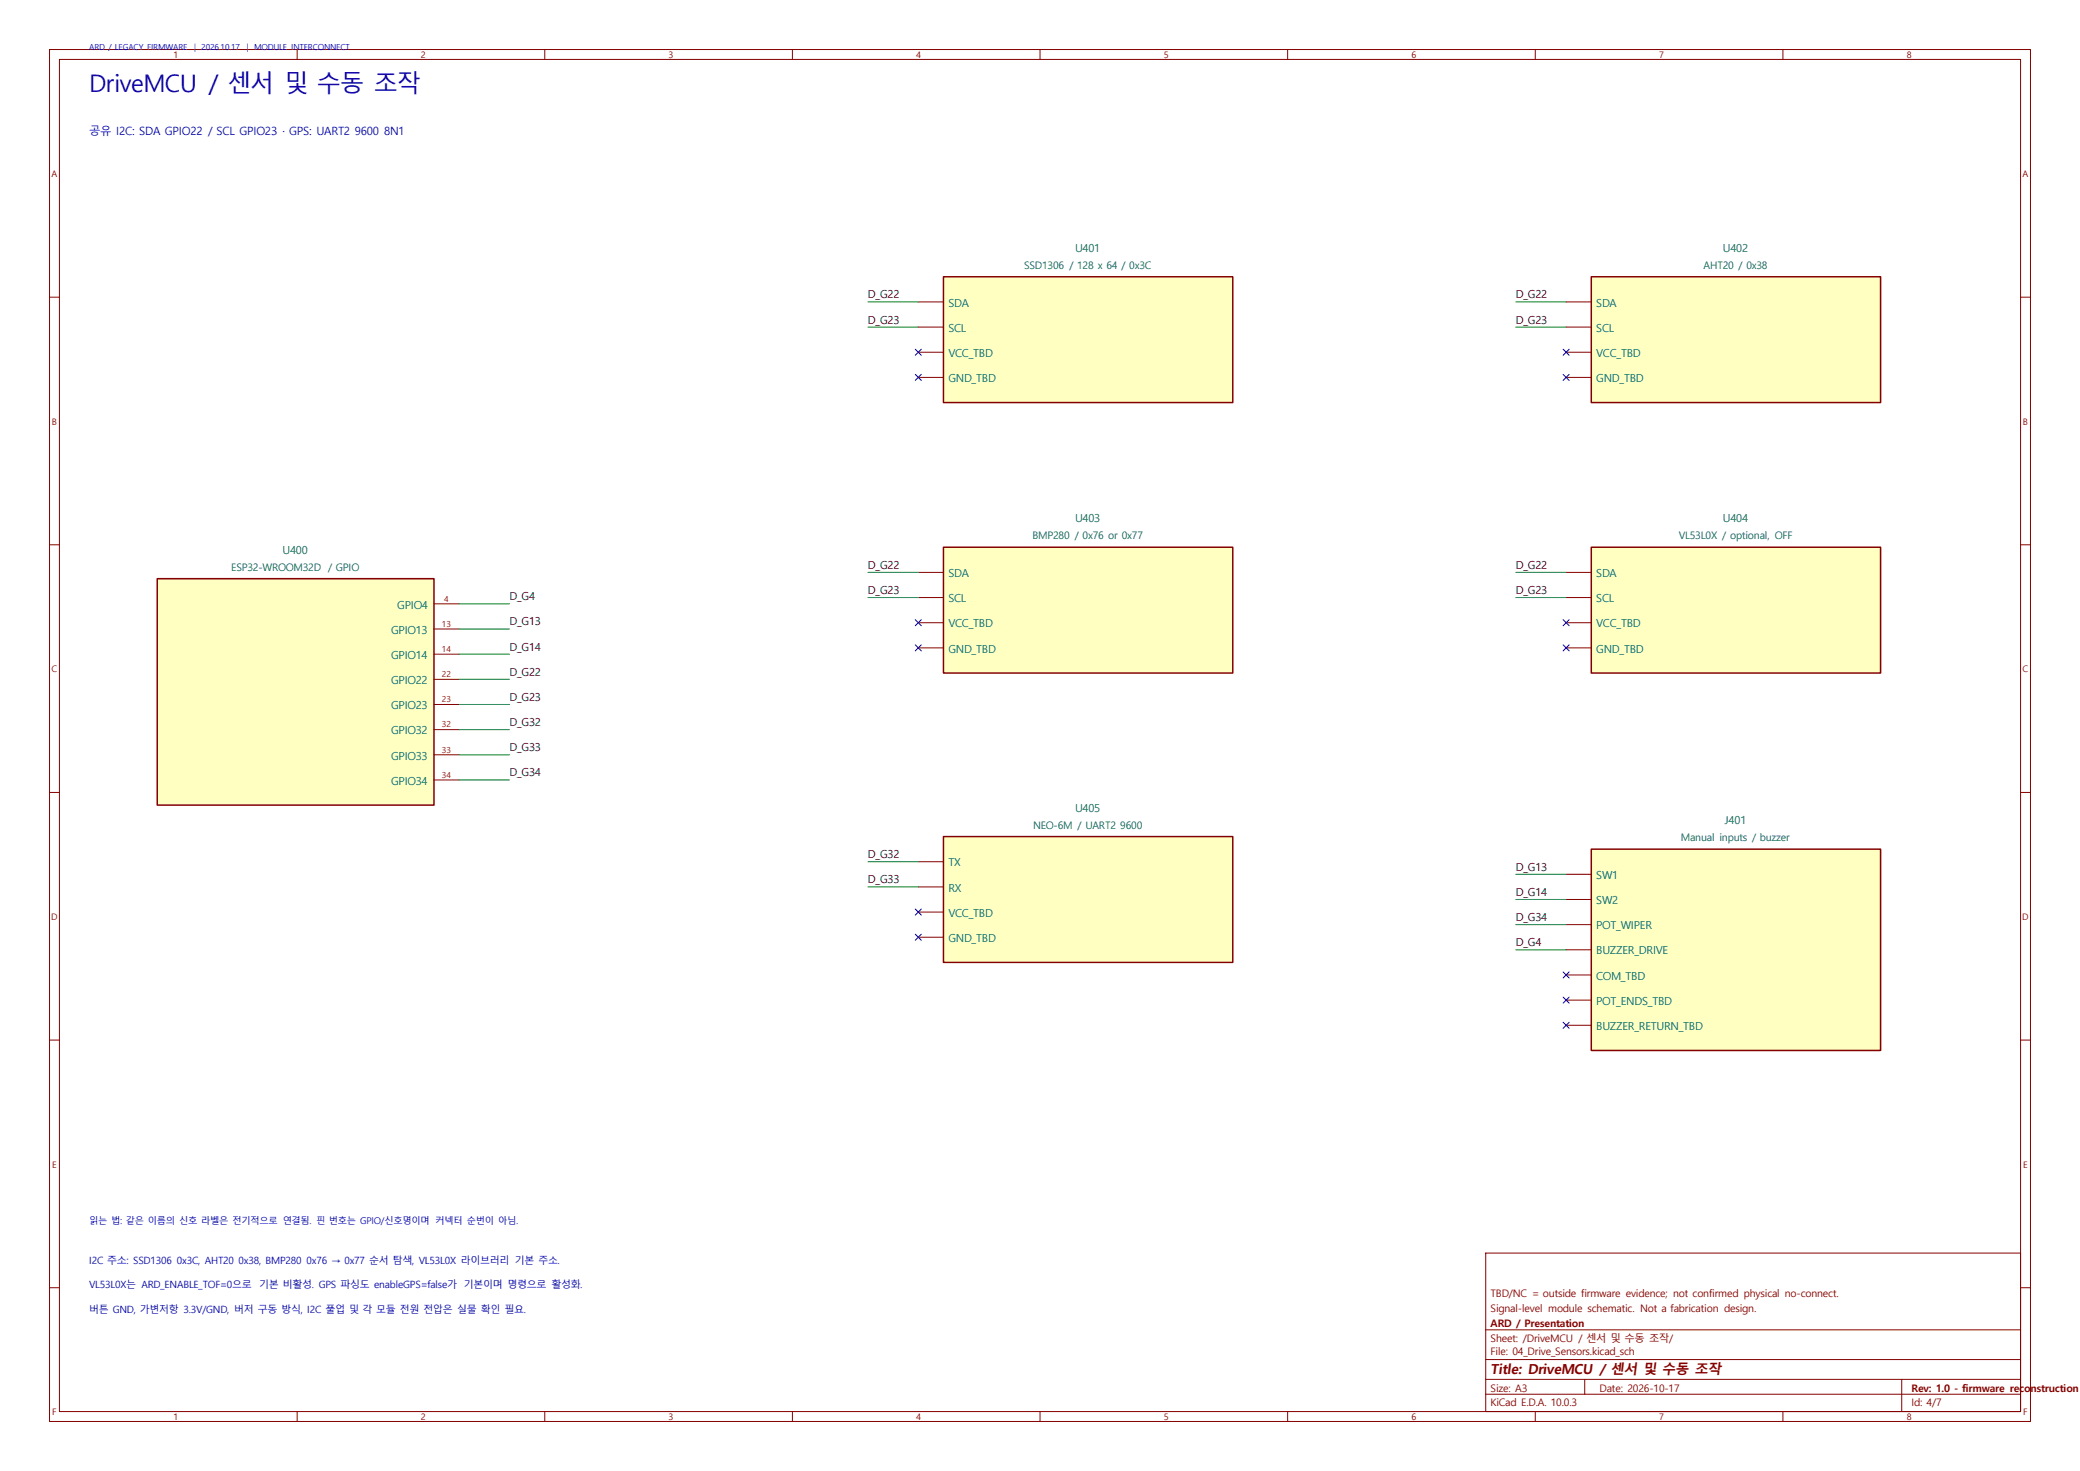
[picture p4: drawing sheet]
(kicad_sch (version 20250114) (generator "eeschema") (paper "A3")
    (title_block (title "DriveMCU / 센서 및 수동 조작") (date "2026-10-17") (rev "1.0 - firmware reconstruction")
    (company "ARD / Presentation") (comment 1 "Signal-level module schematic. Not a fabrication design.")
    (comment 2 "TBD/NC = outside firmware evidence; not confirmed physical no-connect."))
    (lib_symbols (symbol "ARD:04_Drive_Sensors_U400"  (pin_names (offset 1)) (in_bom yes) (on_board no)
(property "Reference" "U400" (at 0 28.86 0) (effects (font (size 1.5 1.5))))
(property "Value" "ESP32-WROOM32D / GPIO" (at 0 25.36 0) (effects (font (size 1.5 1.5))))
(symbol "04_Drive_Sensors_U400_0_1" (rectangle (start -27.94 22.86) (end 27.94 -22.86) (stroke (width 0.3) (type default)) (fill (type background))))
(symbol "04_Drive_Sensors_U400_1_1"
(pin passive line (at 33.02 17.78 180) (length 5.08) (name "GPIO4" (effects (font (size 1.6 1.6)))) (number "4" (effects (font (size 1.2 1.2)))))
(pin passive line (at 33.02 12.7 180) (length 5.08) (name "GPIO13" (effects (font (size 1.6 1.6)))) (number "13" (effects (font (size 1.2 1.2)))))
(pin passive line (at 33.02 7.62 180) (length 5.08) (name "GPIO14" (effects (font (size 1.6 1.6)))) (number "14" (effects (font (size 1.2 1.2)))))
(pin passive line (at 33.02 2.54 180) (length 5.08) (name "GPIO22" (effects (font (size 1.6 1.6)))) (number "22" (effects (font (size 1.2 1.2)))))
(pin passive line (at 33.02 -2.54 180) (length 5.08) (name "GPIO23" (effects (font (size 1.6 1.6)))) (number "23" (effects (font (size 1.2 1.2)))))
(pin passive line (at 33.02 -7.62 180) (length 5.08) (name "GPIO32" (effects (font (size 1.6 1.6)))) (number "32" (effects (font (size 1.2 1.2)))))
(pin passive line (at 33.02 -12.7 180) (length 5.08) (name "GPIO33" (effects (font (size 1.6 1.6)))) (number "33" (effects (font (size 1.2 1.2)))))
(pin passive line (at 33.02 -17.78 180) (length 5.08) (name "GPIO34" (effects (font (size 1.6 1.6)))) (number "34" (effects (font (size 1.2 1.2))))))) (symbol "ARD:04_Drive_Sensors_U401" (pin_numbers hide) (pin_names (offset 1)) (in_bom yes) (on_board no)
(property "Reference" "U401" (at 0 18.7 0) (effects (font (size 1.5 1.5))))
(property "Value" "SSD1306 / 128 x 64 / 0x3C" (at 0 15.2 0) (effects (font (size 1.5 1.5))))
(symbol "04_Drive_Sensors_U401_0_1" (rectangle (start -29.21 12.7) (end 29.21 -12.7) (stroke (width 0.3) (type default)) (fill (type background))))
(symbol "04_Drive_Sensors_U401_1_1"
(pin passive line (at -34.29 7.62 0) (length 5.08) (name "SDA" (effects (font (size 1.6 1.6)))) (number "SDA" (effects (font (size 1.2 1.2)))))
(pin passive line (at -34.29 2.54 0) (length 5.08) (name "SCL" (effects (font (size 1.6 1.6)))) (number "SCL" (effects (font (size 1.2 1.2)))))
(pin passive line (at -34.29 -2.54 0) (length 5.08) (name "VCC_TBD" (effects (font (size 1.6 1.6)))) (number "VCC_TBD" (effects (font (size 1.2 1.2)))))
(pin passive line (at -34.29 -7.62 0) (length 5.08) (name "GND_TBD" (effects (font (size 1.6 1.6)))) (number "GND_TBD" (effects (font (size 1.2 1.2))))))) (symbol "ARD:04_Drive_Sensors_U402" (pin_numbers hide) (pin_names (offset 1)) (in_bom yes) (on_board no)
(property "Reference" "U402" (at 0 18.7 0) (effects (font (size 1.5 1.5))))
(property "Value" "AHT20 / 0x38" (at 0 15.2 0) (effects (font (size 1.5 1.5))))
(symbol "04_Drive_Sensors_U402_0_1" (rectangle (start -29.21 12.7) (end 29.21 -12.7) (stroke (width 0.3) (type default)) (fill (type background))))
(symbol "04_Drive_Sensors_U402_1_1"
(pin passive line (at -34.29 7.62 0) (length 5.08) (name "SDA" (effects (font (size 1.6 1.6)))) (number "SDA" (effects (font (size 1.2 1.2)))))
(pin passive line (at -34.29 2.54 0) (length 5.08) (name "SCL" (effects (font (size 1.6 1.6)))) (number "SCL" (effects (font (size 1.2 1.2)))))
(pin passive line (at -34.29 -2.54 0) (length 5.08) (name "VCC_TBD" (effects (font (size 1.6 1.6)))) (number "VCC_TBD" (effects (font (size 1.2 1.2)))))
(pin passive line (at -34.29 -7.62 0) (length 5.08) (name "GND_TBD" (effects (font (size 1.6 1.6)))) (number "GND_TBD" (effects (font (size 1.2 1.2))))))) (symbol "ARD:04_Drive_Sensors_U403" (pin_numbers hide) (pin_names (offset 1)) (in_bom yes) (on_board no)
(property "Reference" "U403" (at 0 18.7 0) (effects (font (size 1.5 1.5))))
(property "Value" "BMP280 / 0x76 or 0x77" (at 0 15.2 0) (effects (font (size 1.5 1.5))))
(symbol "04_Drive_Sensors_U403_0_1" (rectangle (start -29.21 12.7) (end 29.21 -12.7) (stroke (width 0.3) (type default)) (fill (type background))))
(symbol "04_Drive_Sensors_U403_1_1"
(pin passive line (at -34.29 7.62 0) (length 5.08) (name "SDA" (effects (font (size 1.6 1.6)))) (number "SDA" (effects (font (size 1.2 1.2)))))
(pin passive line (at -34.29 2.54 0) (length 5.08) (name "SCL" (effects (font (size 1.6 1.6)))) (number "SCL" (effects (font (size 1.2 1.2)))))
(pin passive line (at -34.29 -2.54 0) (length 5.08) (name "VCC_TBD" (effects (font (size 1.6 1.6)))) (number "VCC_TBD" (effects (font (size 1.2 1.2)))))
(pin passive line (at -34.29 -7.62 0) (length 5.08) (name "GND_TBD" (effects (font (size 1.6 1.6)))) (number "GND_TBD" (effects (font (size 1.2 1.2))))))) (symbol "ARD:04_Drive_Sensors_U404" (pin_numbers hide) (pin_names (offset 1)) (in_bom yes) (on_board no)
(property "Reference" "U404" (at 0 18.7 0) (effects (font (size 1.5 1.5))))
(property "Value" "VL53L0X / optional, OFF" (at 0 15.2 0) (effects (font (size 1.5 1.5))))
(symbol "04_Drive_Sensors_U404_0_1" (rectangle (start -29.21 12.7) (end 29.21 -12.7) (stroke (width 0.3) (type default)) (fill (type background))))
(symbol "04_Drive_Sensors_U404_1_1"
(pin passive line (at -34.29 7.62 0) (length 5.08) (name "SDA" (effects (font (size 1.6 1.6)))) (number "SDA" (effects (font (size 1.2 1.2)))))
(pin passive line (at -34.29 2.54 0) (length 5.08) (name "SCL" (effects (font (size 1.6 1.6)))) (number "SCL" (effects (font (size 1.2 1.2)))))
(pin passive line (at -34.29 -2.54 0) (length 5.08) (name "VCC_TBD" (effects (font (size 1.6 1.6)))) (number "VCC_TBD" (effects (font (size 1.2 1.2)))))
(pin passive line (at -34.29 -7.62 0) (length 5.08) (name "GND_TBD" (effects (font (size 1.6 1.6)))) (number "GND_TBD" (effects (font (size 1.2 1.2))))))) (symbol "ARD:04_Drive_Sensors_U405" (pin_numbers hide) (pin_names (offset 1)) (in_bom yes) (on_board no)
(property "Reference" "U405" (at 0 18.7 0) (effects (font (size 1.5 1.5))))
(property "Value" "NEO-6M / UART2 9600" (at 0 15.2 0) (effects (font (size 1.5 1.5))))
(symbol "04_Drive_Sensors_U405_0_1" (rectangle (start -29.21 12.7) (end 29.21 -12.7) (stroke (width 0.3) (type default)) (fill (type background))))
(symbol "04_Drive_Sensors_U405_1_1"
(pin passive line (at -34.29 7.62 0) (length 5.08) (name "TX" (effects (font (size 1.6 1.6)))) (number "TX" (effects (font (size 1.2 1.2)))))
(pin passive line (at -34.29 2.54 0) (length 5.08) (name "RX" (effects (font (size 1.6 1.6)))) (number "RX" (effects (font (size 1.2 1.2)))))
(pin passive line (at -34.29 -2.54 0) (length 5.08) (name "VCC_TBD" (effects (font (size 1.6 1.6)))) (number "VCC_TBD" (effects (font (size 1.2 1.2)))))
(pin passive line (at -34.29 -7.62 0) (length 5.08) (name "GND_TBD" (effects (font (size 1.6 1.6)))) (number "GND_TBD" (effects (font (size 1.2 1.2))))))) (symbol "ARD:04_Drive_Sensors_J401" (pin_numbers hide) (pin_names (offset 1)) (in_bom yes) (on_board no)
(property "Reference" "J401" (at 0 26.32 0) (effects (font (size 1.5 1.5))))
(property "Value" "Manual inputs / buzzer" (at 0 22.82 0) (effects (font (size 1.5 1.5))))
(symbol "04_Drive_Sensors_J401_0_1" (rectangle (start -29.21 20.32) (end 29.21 -20.32) (stroke (width 0.3) (type default)) (fill (type background))))
(symbol "04_Drive_Sensors_J401_1_1"
(pin passive line (at -34.29 15.24 0) (length 5.08) (name "SW1" (effects (font (size 1.6 1.6)))) (number "SW1" (effects (font (size 1.2 1.2)))))
(pin passive line (at -34.29 10.16 0) (length 5.08) (name "SW2" (effects (font (size 1.6 1.6)))) (number "SW2" (effects (font (size 1.2 1.2)))))
(pin passive line (at -34.29 5.08 0) (length 5.08) (name "POT_WIPER" (effects (font (size 1.6 1.6)))) (number "POT_WIPER" (effects (font (size 1.2 1.2)))))
(pin passive line (at -34.29 0.0 0) (length 5.08) (name "BUZZER_DRIVE" (effects (font (size 1.6 1.6)))) (number "BUZZER_DRIVE" (effects (font (size 1.2 1.2)))))
(pin passive line (at -34.29 -5.08 0) (length 5.08) (name "COM_TBD" (effects (font (size 1.6 1.6)))) (number "COM_TBD" (effects (font (size 1.2 1.2)))))
(pin passive line (at -34.29 -10.16 0) (length 5.08) (name "POT_ENDS_TBD" (effects (font (size 1.6 1.6)))) (number "POT_ENDS_TBD" (effects (font (size 1.2 1.2)))))
(pin passive line (at -34.29 -15.24 0) (length 5.08) (name "BUZZER_RETURN_TBD" (effects (font (size 1.6 1.6)))) (number "BUZZER_RETURN_TBD" (effects (font (size 1.2 1.2))))))))
    (text "DriveMCU / 센서 및 수동 조작" (at 18 18 0) (effects (font (size 3.5 3.5)) (justify left))) (text "공유 I2C: SDA GPIO22 / SCL GPIO23 · GPS: UART2 9600 8N1" (at 18 27 0) (effects (font (size 1.65 1.65)) (justify left))) (text "ARD / LEGACY FIRMWARE  |  2026.10.17  |  MODULE INTERCONNECT" (at 18 10 0) (effects (font (size 1.2 1.2)) (justify left))) (text "읽는 법: 같은 이름의 신호 라벨은 전기적으로 연결됨. 핀 번호는 GPIO/신호명이며 커넥터 순번이 아님." (at 18 247 0) (effects (font (size 1.35 1.35)) (justify left))) (text "I2C 주소: SSD1306 0x3C, AHT20 0x38, BMP280 0x76 → 0x77 순서 탐색, VL53L0X 라이브러리 기본 주소." (at 18 255 0) (effects (font (size 1.45 1.45)) (justify left))) (text "VL53L0X는 ARD_ENABLE_TOF=0으로 기본 비활성. GPS 파싱도 enableGPS=false가 기본이며 명령으로 활성화." (at 18 260 0) (effects (font (size 1.45 1.45)) (justify left))) (text "버튼 GND, 가변저항 3.3V/GND, 버저 구동 방식, I2C 풀업 및 각 모듈 전원 전압은 실물 확인 필요." (at 18 265 0) (effects (font (size 1.45 1.45)) (justify left))) (wire (pts (xy 92.71 121.92) (xy 102.87 121.92)) (stroke (width 0) (type default))) (label "D_G4" (at 102.87 121.92 0) (effects (font (size 1.6 1.6)) (justify left bottom))) (wire (pts (xy 92.71 127.0) (xy 102.87 127.0)) (stroke (width 0) (type default))) (label "D_G13" (at 102.87 127.0 0) (effects (font (size 1.6 1.6)) (justify left bottom))) (wire (pts (xy 92.71 132.08) (xy 102.87 132.08)) (stroke (width 0) (type default))) (label "D_G14" (at 102.87 132.08 0) (effects (font (size 1.6 1.6)) (justify left bottom))) (wire (pts (xy 92.71 137.16) (xy 102.87 137.16)) (stroke (width 0) (type default))) (label "D_G22" (at 102.87 137.16 0) (effects (font (size 1.6 1.6)) (justify left bottom))) (wire (pts (xy 92.71 142.24) (xy 102.87 142.24)) (stroke (width 0) (type default))) (label "D_G23" (at 102.87 142.24 0) (effects (font (size 1.6 1.6)) (justify left bottom))) (wire (pts (xy 92.71 147.32) (xy 102.87 147.32)) (stroke (width 0) (type default))) (label "D_G32" (at 102.87 147.32 0) (effects (font (size 1.6 1.6)) (justify left bottom))) (wire (pts (xy 92.71 152.4) (xy 102.87 152.4)) (stroke (width 0) (type default))) (label "D_G33" (at 102.87 152.4 0) (effects (font (size 1.6 1.6)) (justify left bottom))) (wire (pts (xy 92.71 157.48) (xy 102.87 157.48)) (stroke (width 0) (type default))) (label "D_G34" (at 102.87 157.48 0) (effects (font (size 1.6 1.6)) (justify left bottom))) (symbol (lib_id "ARD:04_Drive_Sensors_U400") (at 59.69 139.7 0) (unit 1) (in_bom yes) (on_board no) (dnp no)
    (property "Reference" "U400" (at 59.69 110.83999999999999 0) (effects (font (size 1.6 1.6))))
    (property "Value" "ESP32-WROOM32D / GPIO" (at 59.69 114.33999999999999 0) (effects (font (size 1.5 1.5))))) (wire (pts (xy 185.42 60.96) (xy 175.26 60.96)) (stroke (width 0) (type default))) (label "D_G22" (at 175.26 60.96 180) (effects (font (size 1.6 1.6)) (justify left bottom))) (wire (pts (xy 185.42 66.04) (xy 175.26 66.04)) (stroke (width 0) (type default))) (label "D_G23" (at 175.26 66.04 180) (effects (font (size 1.6 1.6)) (justify left bottom))) (no_connect (at 185.42 71.12)) (no_connect (at 185.42 76.2)) (symbol (lib_id "ARD:04_Drive_Sensors_U401") (at 219.71 68.58 0) (unit 1) (in_bom yes) (on_board no) (dnp no)
    (property "Reference" "U401" (at 219.71 49.879999999999995 0) (effects (font (size 1.6 1.6))))
    (property "Value" "SSD1306 / 128 x 64 / 0x3C" (at 219.71 53.379999999999995 0) (effects (font (size 1.5 1.5))))) (wire (pts (xy 316.23 60.96) (xy 306.07 60.96)) (stroke (width 0) (type default))) (label "D_G22" (at 306.07 60.96 180) (effects (font (size 1.6 1.6)) (justify left bottom))) (wire (pts (xy 316.23 66.04) (xy 306.07 66.04)) (stroke (width 0) (type default))) (label "D_G23" (at 306.07 66.04 180) (effects (font (size 1.6 1.6)) (justify left bottom))) (no_connect (at 316.23 71.12)) (no_connect (at 316.23 76.2)) (symbol (lib_id "ARD:04_Drive_Sensors_U402") (at 350.52 68.58 0) (unit 1) (in_bom yes) (on_board no) (dnp no)
    (property "Reference" "U402" (at 350.52 49.879999999999995 0) (effects (font (size 1.6 1.6))))
    (property "Value" "AHT20 / 0x38" (at 350.52 53.379999999999995 0) (effects (font (size 1.5 1.5))))) (wire (pts (xy 185.42 115.57) (xy 175.26 115.57)) (stroke (width 0) (type default))) (label "D_G22" (at 175.26 115.57 180) (effects (font (size 1.6 1.6)) (justify left bottom))) (wire (pts (xy 185.42 120.65) (xy 175.26 120.65)) (stroke (width 0) (type default))) (label "D_G23" (at 175.26 120.65 180) (effects (font (size 1.6 1.6)) (justify left bottom))) (no_connect (at 185.42 125.73)) (no_connect (at 185.42 130.81)) (symbol (lib_id "ARD:04_Drive_Sensors_U403") (at 219.71 123.19 0) (unit 1) (in_bom yes) (on_board no) (dnp no)
    (property "Reference" "U403" (at 219.71 104.49 0) (effects (font (size 1.6 1.6))))
    (property "Value" "BMP280 / 0x76 or 0x77" (at 219.71 107.99 0) (effects (font (size 1.5 1.5))))) (wire (pts (xy 316.23 115.57) (xy 306.07 115.57)) (stroke (width 0) (type default))) (label "D_G22" (at 306.07 115.57 180) (effects (font (size 1.6 1.6)) (justify left bottom))) (wire (pts (xy 316.23 120.65) (xy 306.07 120.65)) (stroke (width 0) (type default))) (label "D_G23" (at 306.07 120.65 180) (effects (font (size 1.6 1.6)) (justify left bottom))) (no_connect (at 316.23 125.73)) (no_connect (at 316.23 130.81)) (symbol (lib_id "ARD:04_Drive_Sensors_U404") (at 350.52 123.19 0) (unit 1) (in_bom yes) (on_board no) (dnp no)
    (property "Reference" "U404" (at 350.52 104.49 0) (effects (font (size 1.6 1.6))))
    (property "Value" "VL53L0X / optional, OFF" (at 350.52 107.99 0) (effects (font (size 1.5 1.5))))) (wire (pts (xy 185.42 173.99) (xy 175.26 173.99)) (stroke (width 0) (type default))) (label "D_G32" (at 175.26 173.99 180) (effects (font (size 1.6 1.6)) (justify left bottom))) (wire (pts (xy 185.42 179.07) (xy 175.26 179.07)) (stroke (width 0) (type default))) (label "D_G33" (at 175.26 179.07 180) (effects (font (size 1.6 1.6)) (justify left bottom))) (no_connect (at 185.42 184.15)) (no_connect (at 185.42 189.23)) (symbol (lib_id "ARD:04_Drive_Sensors_U405") (at 219.71 181.61 0) (unit 1) (in_bom yes) (on_board no) (dnp no)
    (property "Reference" "U405" (at 219.71 162.91000000000003 0) (effects (font (size 1.6 1.6))))
    (property "Value" "NEO-6M / UART2 9600" (at 219.71 166.41000000000003 0) (effects (font (size 1.5 1.5))))) (wire (pts (xy 316.23 176.53) (xy 306.07 176.53)) (stroke (width 0) (type default))) (label "D_G13" (at 306.07 176.53 180) (effects (font (size 1.6 1.6)) (justify left bottom))) (wire (pts (xy 316.23 181.61) (xy 306.07 181.61)) (stroke (width 0) (type default))) (label "D_G14" (at 306.07 181.61 180) (effects (font (size 1.6 1.6)) (justify left bottom))) (wire (pts (xy 316.23 186.69) (xy 306.07 186.69)) (stroke (width 0) (type default))) (label "D_G34" (at 306.07 186.69 180) (effects (font (size 1.6 1.6)) (justify left bottom))) (wire (pts (xy 316.23 191.77) (xy 306.07 191.77)) (stroke (width 0) (type default))) (label "D_G4" (at 306.07 191.77 180) (effects (font (size 1.6 1.6)) (justify left bottom))) (no_connect (at 316.23 196.85)) (no_connect (at 316.23 201.93)) (no_connect (at 316.23 207.01)) (symbol (lib_id "ARD:04_Drive_Sensors_J401") (at 350.52 191.77 0) (unit 1) (in_bom yes) (on_board no) (dnp no)
    (property "Reference" "J401" (at 350.52 165.45000000000002 0) (effects (font (size 1.6 1.6))))
    (property "Value" "Manual inputs / buzzer" (at 350.52 168.95000000000002 0) (effects (font (size 1.5 1.5)))))
    (sheet_instances (path "" (page "4")))
    (embedded_fonts no))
